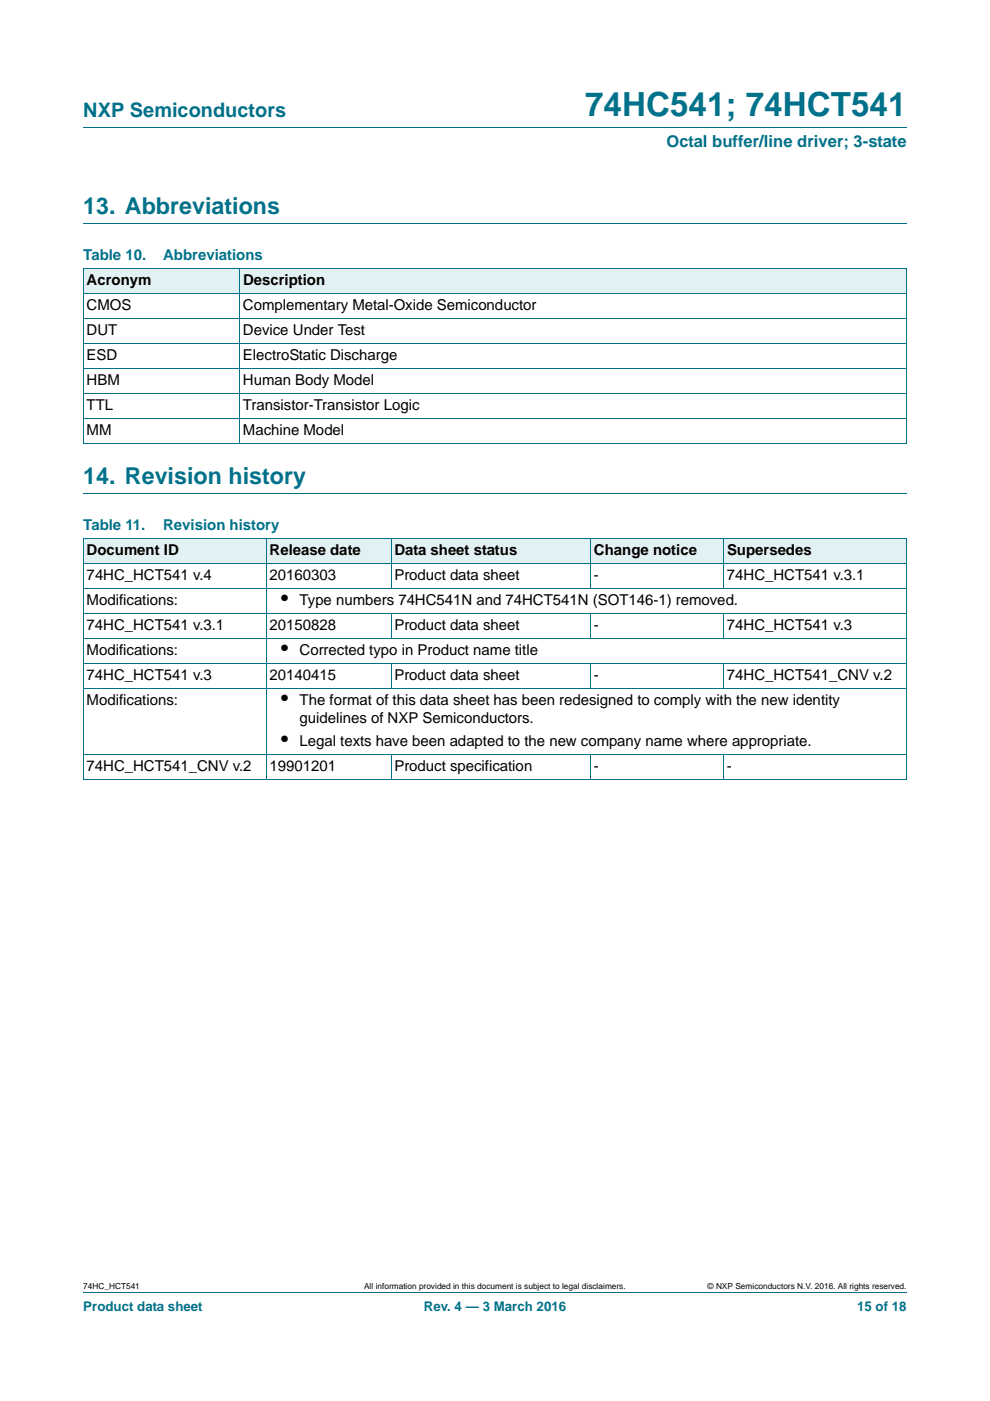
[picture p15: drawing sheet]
<svg xmlns="http://www.w3.org/2000/svg" width="210mm" height="297mm" viewBox="0 0 210 297" stroke-linecap="round" stroke-linejoin="round" font-family="sans-serif">
<defs><g id="words">
<text font-size="7" fill="#00718a" x="124.1" y="24.6">74HC541; 74HCT541</text>
<g font-size="4.9" fill="#00718a">
<text x="17.7" y="45.4">13. Abbreviations</text>
<text x="17.7" y="102.6">14. Revision history</text>
</g>
<text font-size="4.2" fill="#00718a" x="17.7" y="24.9">NXP Semiconductors</text>
<g font-size="4.2">
<text x="59.6" y="128.2">•</text>
<text x="59.6" y="138.8">•</text>
<text x="59.6" y="149.4">•</text>
<text x="59.6" y="158.2">•</text>
</g>
<text font-size="3.5" fill="#00718a" x="141.4" y="31.1">Octal buffer/line driver; 3-state</text>
<g font-size="3.2" fill="#00718a">
<text x="17.7" y="55.2">Table 10.</text>
<text x="34.6" y="55.2">Abbreviations</text>
<text x="17.7" y="112.4">Table 11.</text>
<text x="34.6" y="112.4">Revision history</text>
</g>
<g font-size="3.2">
<text x="18.4" y="65.8">CMOS</text>
<text x="18.4" y="60.5">Acronym</text>
<text x="51.5" y="65.8">Complementary Metal-Oxide Semiconductor</text>
<text x="51.5" y="60.5">Description</text>
<text x="18.4" y="71.1">DUT</text>
<text x="51.5" y="71.1">Device Under Test</text>
<text x="18.4" y="76.4">ESD</text>
<text x="51.5" y="76.4">ElectroStatic Discharge</text>
<text x="18.4" y="81.7">HBM</text>
<text x="51.5" y="81.7">Human Body Model</text>
<text x="18.4" y="87">TTL</text>
<text x="51.5" y="87">Transistor-Transistor Logic</text>
<text x="18.4" y="92.3">MM</text>
<text x="51.5" y="92.3">Machine Model</text>
<text x="18.4" y="117.6">Document ID</text>
<text x="57.2" y="117.6">Release date</text>
<text x="83.7" y="117.6">Data sheet status</text>
<text x="126" y="117.6">Change notice</text>
<text x="154.2" y="117.6">Supersedes</text>
<text x="18.4" y="122.9">74HC_HCT541 v.4</text>
<text x="57.2" y="122.9">20160303</text>
<text x="83.7" y="122.9">Product data sheet</text>
<text x="126" y="122.9">-</text>
<text x="154.2" y="122.9">74HC_HCT541 v.3.1</text>
<text x="18.4" y="128.2">Modifications:</text>
<text x="63.5" y="128.2">Type numbers 74HC541N and 74HCT541N (SOT146-1) removed.</text>
<text x="18.4" y="133.5">74HC_HCT541 v.3.1</text>
<text x="57.2" y="133.5">20150828</text>
<text x="83.7" y="133.5">Product data sheet</text>
<text x="126" y="133.5">-</text>
<text x="154.2" y="133.5">74HC_HCT541 v.3</text>
<text x="18.4" y="138.8">Modifications:</text>
<text x="63.5" y="138.8">Corrected typo in Product name title</text>
<text x="18.4" y="144.1">74HC_HCT541 v.3</text>
<text x="18.4" y="149.4">Modifications:</text>
<text x="57.2" y="144.1">20140415</text>
<text x="63.5" y="149.4">The format of this data sheet has been redesigned to comply with the new identity</text>
<text x="83.7" y="144.1">Product data sheet</text>
<text x="126" y="144.1">-</text>
<text x="154.2" y="144.1">74HC_HCT541_CNV v.2</text>
<text x="63.5" y="153.3">guidelines of NXP Semiconductors.</text>
<text x="63.5" y="158.2">Legal texts have been adapted to the new company name where appropriate.</text>
<text x="18.4" y="163.5">74HC_HCT541_CNV v.2</text>
<text x="57.2" y="163.5">19901201</text>
<text x="83.6" y="163.5">Product specification</text>
<text x="126" y="163.5">-</text>
<text x="154.2" y="163.5">-</text>
</g>
<g font-size="2.8" fill="#00718a">
<text x="17.7" y="277.9">Product data sheet</text>
<text x="89.9" y="277.9">Rev. 4 — 3 March 2016</text>
<text x="181.8" y="277.9">15 of 18</text>
</g>
<g font-size="1.8">
<text x="17.7" y="273.3">74HC_HCT541</text>
<text x="77.2" y="273.3">All information provided in this document is subject to legal disclaimers.</text>
<text x="150.1" y="273.3">© NXP Semiconductors N.V. 2016. All rights reserved.</text>
</g>
</g></defs>
<path d="M17.7 27h174.6M17.7 47.4h174.6M17.7 104.6h174.6M17.7 273.9h174.6" fill="none" stroke="#00718a" stroke-width=".21"/>
<g fill="#e2f1f4">
<path d="M17.7 57h33.1v5.3h-33.1z"/>
<path d="M50.8 57h141.5v5.3h-141.5z"/>
<path d="M17.7 114.1h38.8v5.3h-38.8z"/>
<path d="M56.5 114.1h26.4v5.3h-26.4z"/>
<path d="M82.9 114.1h42.4v5.3h-42.4z"/>
<path d="M125.3 114.1h28.2v5.3h-28.2z"/>
<path d="M153.5 114.1h38.8v5.3h-38.8z"/>
</g>
<g fill="none" stroke="#00718a" stroke-width=".21">
<path d="M17.6 57h174.7M17.7 57v37M50.8 56.9v37.1M192.3 57v37M17.6 62.3h174.7M17.6 67.6h174.7M17.6 72.8h174.7M17.6 78.1h174.7M17.6 83.4h174.7M17.6 88.7h174.7M17.6 94h174.7M17.6 114.1h174.7"/>
<path d="M17.6 119.4h174.7M17.7 114.2v51M56.5 114.1v51.2M82.9 114.1v10.6M125.3 114.1v10.6M153.5 114.1v10.6M192.3 114.2v51M17.6 124.7h174.7M17.6 130h174.7M17.6 135.3h174.7M82.9 130v5.3M125.3 130v5.3"/>
<path d="M153.5 130v5.3M17.6 140.6h174.7M17.6 145.9h174.7M17.6 160h174.7M82.9 140.5v5.4M82.9 160v5.3M125.3 140.5v5.4M125.3 160v5.3M153.5 140.5v5.4M153.5 160v5.3M17.6 165.3h174.7"/>
</g>
<use href="#words"/>
</svg>
